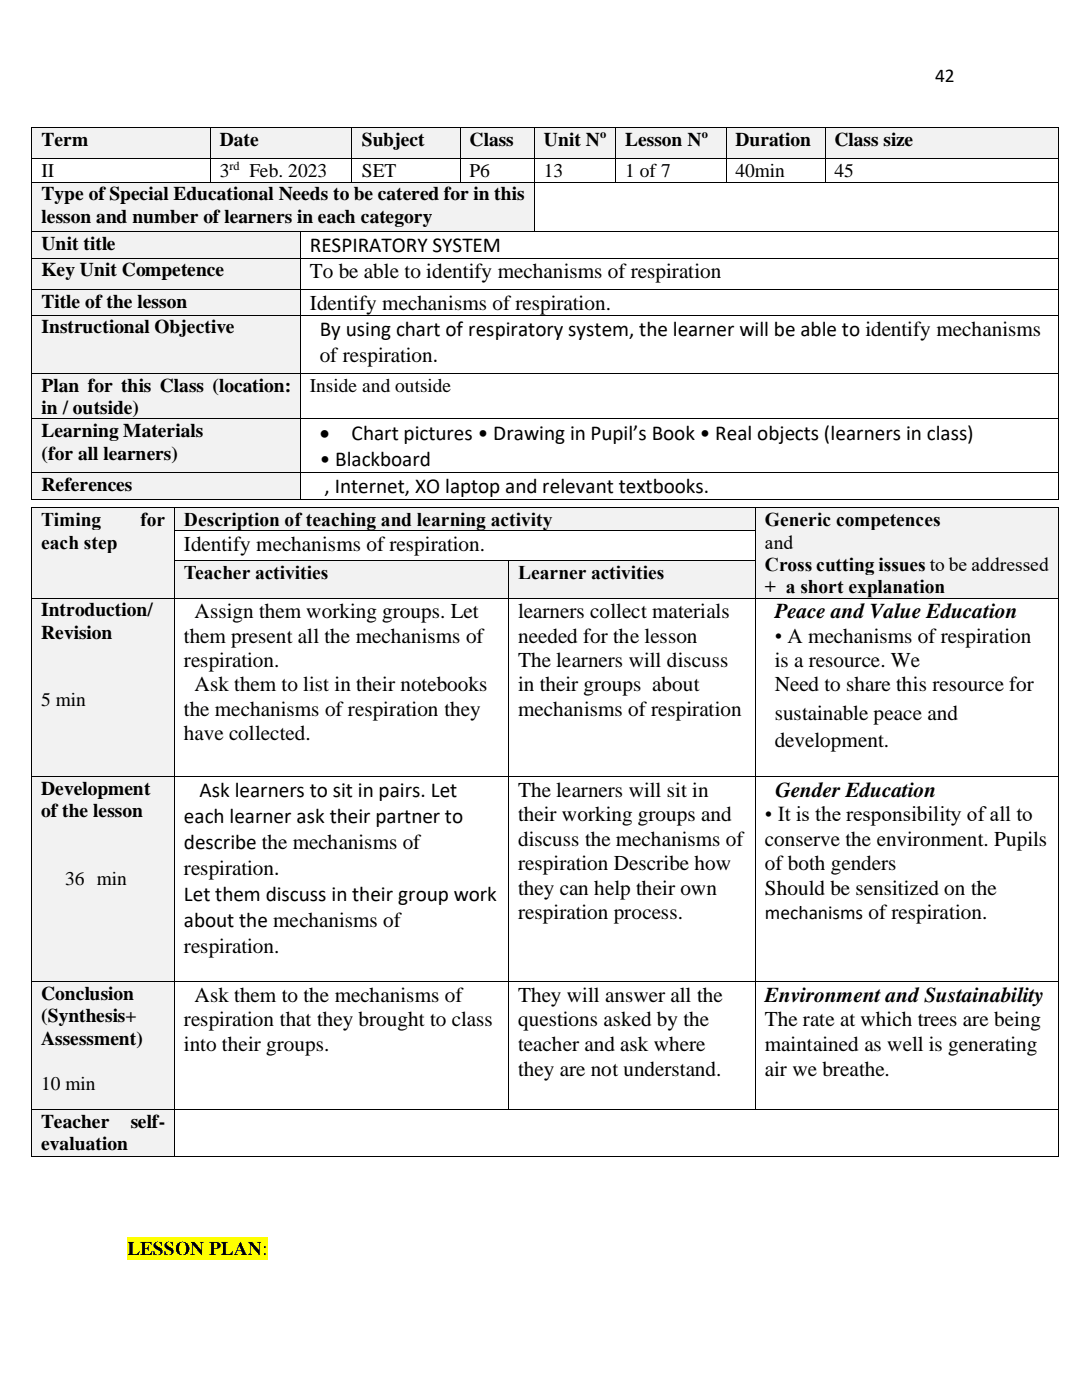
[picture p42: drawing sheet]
<svg xmlns="http://www.w3.org/2000/svg" width="216mm" height="279mm" viewBox="0 0 216 279" stroke-linecap="round" stroke-linejoin="round" font-family="sans-serif">
<defs><g id="words">
<g font-size="4.2">
<text x="61.9" y="50.3">RESPIRATORY SYSTEM</text>
<text x="61.9" y="55.6">To be able to identify mechanisms of respiration</text>
<text x="61.9" y="61.9">Identify mechanisms of respiration.</text>
<text x="63.8" y="67">By using chart of respiratory system, the learner will be able to identify mechanisms</text>
<text x="63.8" y="72.2">of respiration.</text>
<text x="63.8" y="87.9">•</text>
<text x="70.1" y="87.9">Chart pictures • Drawing in Pupil’s Book • Real objects (learners in class)</text>
<text x="63.8" y="93.1">• Blackboard</text>
<text x="64.8" y="98.5">, Internet, XO laptop and relevant textbooks.</text>
<text x="36.7" y="110">Identify mechanisms of respiration.</text>
<text x="38.8" y="123.4">Assign them working groups. Let</text>
<text x="103.4" y="123.4">learners collect materials</text>
<text x="154.6" y="123.4">Peace and Value Education</text>
<text x="36.7" y="128.3">them present all the mechanisms of</text>
<text x="103.4" y="128.3">needed for the lesson</text>
<text x="154.6" y="128.3">• A mechanisms of respiration</text>
<text x="36.7" y="133.1">respiration.</text>
<text x="38.8" y="138">Ask them to list in their notebooks</text>
<text x="103.4" y="133.1">The learners will discuss</text>
<text x="103.4" y="138">in their groups about</text>
<text x="154.6" y="133.1">is a resource. We</text>
<text x="154.6" y="138">Need to share this resource for</text>
<text x="36.7" y="142.9">the mechanisms of respiration they</text>
<text x="103.4" y="142.9">mechanisms of respiration</text>
<text x="154.6" y="143.6">sustainable peace and</text>
<text x="36.7" y="147.8">have collected.</text>
<text x="154.6" y="149.2">development.</text>
<text x="39.8" y="159.2">Ask learners to sit in pairs. Let</text>
<text x="103.4" y="159.1">The learners will sit in</text>
<text x="154.8" y="159.1">Gender Education</text>
<text x="36.7" y="164.3">each learner ask their partner to</text>
<text x="103.4" y="163.9">their working groups and</text>
<text x="152.6" y="163.9">• It is the responsibility of all to</text>
<text x="36.7" y="169.5">describe the mechanisms of</text>
<text x="103.4" y="168.9">discuss the mechanisms of</text>
<text x="103.4" y="173.7">respiration Describe how</text>
<text x="152.6" y="168.9">conserve the environment. Pupils</text>
<text x="152.6" y="173.7">of both genders</text>
<text x="36.7" y="174.7">respiration.</text>
<text x="36.7" y="179.8">Let them discuss in their group work</text>
<text x="103.4" y="178.6">they can help their own</text>
<text x="152.6" y="178.6">Should be sensitized on the</text>
<text x="36.7" y="185">about the mechanisms of</text>
<text x="103.4" y="183.4">respiration process.</text>
<text x="36.7" y="190.1">respiration.</text>
<text x="38.8" y="200">Ask them to the mechanisms of</text>
<text x="103.4" y="200">They will answer all the</text>
<text x="152.6" y="200">Environment and Sustainability</text>
<text x="36.7" y="204.9">respiration that they brought to class</text>
<text x="36.7" y="209.8">into their groups.</text>
<text x="103.4" y="204.9">questions asked by the</text>
<text x="103.4" y="209.8">teacher and ask where</text>
<text x="152.6" y="204.9">The rate at which trees are being</text>
<text x="152.6" y="209.8">maintained as well is generating</text>
<text x="103.4" y="214.6">they are not understand.</text>
<text x="152.6" y="214.6">air we breathe.</text>
</g>
<g font-size="3.9">
<text x="186.6" y="16.4">42</text>
<text x="8.3" y="29.2">Term</text>
<text x="43.9" y="29.2">Date</text>
<text x="72.2" y="29.2">Subject</text>
<text x="93.7" y="29.2">Class</text>
<text x="108.5" y="29.2">Unit N</text>
<text x="124.8" y="29.2">Lesson N</text>
<text x="146.7" y="29.2">Duration</text>
<text x="166.5" y="29.2">Class size</text>
<text x="8.3" y="35.4">II</text>
<text x="43.9" y="35.4">3</text>
<text x="49.8" y="35.4">Feb. 2023</text>
<text x="72.2" y="35.4">SET</text>
<text x="93.7" y="35.4">P6</text>
<text x="108.5" y="35.4">13</text>
<text x="124.8" y="35.4">1 of 7</text>
<text x="146.7" y="35.4">40min</text>
<text x="166.5" y="35.4">45</text>
<text x="8.3" y="40">Type of Special Educational Needs to be catered for in this</text>
<text x="8.3" y="44.5">lesson and number of learners in each category</text>
<text x="8.3" y="49.8">Unit title</text>
<text x="8.3" y="55.1">Key Unit Competence</text>
<text x="8.3" y="61.5">Title of the lesson</text>
<text x="8.3" y="66.5">Instructional Objective</text>
<text x="8.3" y="78.2">Plan for this Class (location:</text>
<text x="8.3" y="82.6">in / outside)</text>
<text x="61.9" y="78.2">Inside and outside</text>
<text x="8.3" y="87.3">Learning Materials</text>
<text x="8.3" y="91.8">(for all learners)</text>
<text x="8.3" y="98">References</text>
<text x="8.2" y="105">Timing</text>
<text x="28" y="105">for</text>
<text x="36.7" y="105">Description of teaching and learning activity</text>
<text x="152.6" y="105">Generic competences</text>
<text x="8.2" y="109.5">each step</text>
<text x="152.6" y="109.5">and</text>
<text x="152.6" y="113.9">Cross cutting issues to be addressed</text>
<text x="36.7" y="115.5">Teacher activities</text>
<text x="103.4" y="115.5">Learner activities</text>
<text x="152.6" y="118.4">+ a short explanation</text>
<text x="8.2" y="123">Introduction/</text>
<text x="8.2" y="127.5">Revision</text>
<text x="8.2" y="140.9">5 min</text>
<text x="8.2" y="158.7">Development</text>
<text x="8.2" y="163.1">of the lesson</text>
<text x="13" y="176.5">36 min</text>
<text x="152.6" y="183.4">mechanisms of respiration.</text>
<text x="8.2" y="199.6">Conclusion</text>
<text x="8.2" y="204.1">(Synthesis+</text>
<text x="8.2" y="208.6">Assessment)</text>
<text x="8.2" y="217.5">10 min</text>
<text x="8.2" y="225.1">Teacher</text>
<text x="26.1" y="225.1">self-</text>
<text x="8.2" y="229.5">evaluation</text>
<text x="25.4" y="250.5">LESSON PLAN:</text>
</g>
<g font-size="2.5">
<text x="119.7" y="27.6">o</text>
<text x="140" y="27.6">o</text>
<text x="45.8" y="34">rd</text>
</g>
</g></defs>
<g fill="#f2f2f2">
<path d="M6.4 25.6h35.4v6h-35.4z" fill-rule="evenodd"/>
<path d="M8.3 25.6h31.8v4.5h-31.8z" fill-rule="evenodd"/>
<path d="M42 25.6h28.1v6h-28.1z" fill-rule="evenodd"/>
<path d="M43.9 25.6h24.4v4.5h-24.4z" fill-rule="evenodd"/>
<path d="M70.3 25.6h21.5v6h-21.5z" fill-rule="evenodd"/>
<path d="M72.2 25.6h17.7v4.5h-17.7z" fill-rule="evenodd"/>
<path d="M91.9 25.6h14.6v6h-14.6z" fill-rule="evenodd"/>
<path d="M93.7 25.6h11v4.5h-11z" fill-rule="evenodd"/>
<path d="M106.7 25.6h16v6h-16z" fill-rule="evenodd"/>
<path d="M108.5 25.6h12.5v4.5h-12.5z" fill-rule="evenodd"/>
<path d="M122.9 25.6h21.9v6h-21.9z" fill-rule="evenodd"/>
<path d="M124.8 25.6h18.1v4.5h-18.1z" fill-rule="evenodd"/>
<path d="M145 25.6h19.6v6h-19.6z" fill-rule="evenodd"/>
<path d="M146.7 25.6h16v4.5h-16z" fill-rule="evenodd"/>
<path d="M164.7 25.6h46.4v6h-46.4z" fill-rule="evenodd"/>
<path d="M166.5 25.6h42.9v4.5h-42.9z" fill-rule="evenodd"/>
</g>
<g fill="#000">
<path d="M6.3 25.4h.1v.2h-.1z" fill-rule="evenodd"/>
<path d="M6.3 25.4h.1v.2h-.1z" fill-rule="evenodd"/>
<path d="M6.3 31.6h.1v.2h-.1z" fill-rule="evenodd"/>
<path d="M41.8 25.4h.2v.2h-.2z" fill-rule="evenodd"/>
<path d="M41.8 31.6h.2v.2h-.2z" fill-rule="evenodd"/>
<path d="M70.1 25.4h.2v.2h-.2z" fill-rule="evenodd"/>
<path d="M70.1 31.6h.2v.2h-.2z" fill-rule="evenodd"/>
<path d="M91.8 25.4h.1v.2h-.1z" fill-rule="evenodd"/>
<path d="M91.8 31.6h.1v.2h-.1z" fill-rule="evenodd"/>
<path d="M106.5 25.4h.2v.2h-.2z" fill-rule="evenodd"/>
<path d="M106.5 31.6h.2v.2h-.2z" fill-rule="evenodd"/>
<path d="M122.7 25.4h.2v.2h-.2z" fill-rule="evenodd"/>
<path d="M122.7 31.6h.2v.2h-.2z" fill-rule="evenodd"/>
<path d="M144.8 25.4h.2v.2h-.2z" fill-rule="evenodd"/>
<path d="M144.8 31.6h.2v.2h-.2z" fill-rule="evenodd"/>
<path d="M164.6 25.4h.1v.2h-.1z" fill-rule="evenodd"/>
<path d="M164.6 31.6h.1v.2h-.1z" fill-rule="evenodd"/>
<path d="M211.1 25.4h.2v.2h-.2z" fill-rule="evenodd"/>
<path d="M211.1 25.4h.2v.2h-.2z" fill-rule="evenodd"/>
<path d="M211.1 31.6h.2v.2h-.2z" fill-rule="evenodd"/>
</g>
<g fill="none" stroke="#000" stroke-width=".2">
<path d="M6.3 25.6v6M6.3 31.8v4.5M6.4 25.5h35.4M6.4 31.7h35.4M41.9 25.6v6M41.9 31.8v4.5M42 25.5h28.1M42 31.7h28.1M70.2 25.6v6M70.2 31.8v4.5M70.3 25.5h21.5M70.3 31.7h21.5"/>
<path d="M91.8 25.6v6M91.8 31.8v4.5M91.9 25.5h14.6M91.9 31.7h14.6M106.6 25.6v6M106.6 31.8v4.5M106.7 25.5h16M106.7 31.7h16M122.8 25.6v6M122.8 31.8v4.5M122.9 25.5h21.9M122.9 31.7h21.9"/>
<path d="M144.9 25.6v6M144.9 31.8v4.5M145 25.5h19.6M145 31.7h19.6M164.6 25.6v6M164.6 31.8v4.5M164.7 25.5h46.4M164.7 31.7h46.4M211.2 25.6v6M211.2 31.8v4.5"/>
</g>
<g fill="#f2f2f2">
<path d="M6.4 36.4h100.1v9.7h-100.1z" fill-rule="evenodd"/>
<path d="M8.3 36.4h96.4v4.4h-96.4z" fill-rule="evenodd"/>
<path d="M8.3 40.8h96.4v4.5h-96.4z" fill-rule="evenodd"/>
</g>
<g fill="#000">
<path d="M6.3 36.3h.1v.1h-.1z" fill-rule="evenodd"/>
<path d="M41.8 36.3h.2v.1h-.2z" fill-rule="evenodd"/>
<path d="M70.1 36.3h.2v.1h-.2z" fill-rule="evenodd"/>
<path d="M91.8 36.3h.1v.1h-.1z" fill-rule="evenodd"/>
<path d="M106.5 36.3h.2v.1h-.2z" fill-rule="evenodd"/>
<path d="M122.7 36.3h.2v.1h-.2z" fill-rule="evenodd"/>
<path d="M144.8 36.3h.2v.1h-.2z" fill-rule="evenodd"/>
<path d="M164.6 36.3h.1v.1h-.1z" fill-rule="evenodd"/>
<path d="M211.1 36.3h.2v.1h-.2z" fill-rule="evenodd"/>
</g>
<path d="M6.3 36.4v9.7M6.4 36.3h35.4M42 36.3h28.1M70.3 36.3h21.5M91.9 36.3h14.6M106.6 36.4v9.7M106.7 36.3h16M122.9 36.3h21.9M145 36.3h19.6M164.7 36.3h46.4M211.2 36.4v9.7" fill="none" stroke="#000" stroke-width=".2"/>
<g fill="#f2f2f2">
<path d="M6.4 46.2h53.5v5.2h-53.5z" fill-rule="evenodd"/>
<path d="M8.3 46.2h49.8v4.5h-49.8z" fill-rule="evenodd"/>
</g>
<g fill="#000">
<path d="M6.3 46.1h.1v.1h-.1z" fill-rule="evenodd"/>
<path d="M59.9 46.1h.2v.1h-.2z" fill-rule="evenodd"/>
<path d="M106.5 46.1h.2v.1h-.2z" fill-rule="evenodd"/>
<path d="M211.1 46.1h.2v.1h-.2z" fill-rule="evenodd"/>
</g>
<path d="M6.3 46.2v5.2M6.4 46.1h53.5M60 46.2v5.2M60.1 46.1h46.4M106.7 46.1h104.4M211.2 46.2v5.2" fill="none" stroke="#000" stroke-width=".2"/>
<g fill="#f2f2f2">
<path d="M6.4 51.6h53.5v6.2h-53.5z" fill-rule="evenodd"/>
<path d="M8.3 51.6h49.8v4.4h-49.8z" fill-rule="evenodd"/>
</g>
<g fill="#000">
<path d="M6.3 51.4h.1v.2h-.1z" fill-rule="evenodd"/>
<path d="M59.9 51.4h.2v.2h-.2z" fill-rule="evenodd"/>
<path d="M211.1 51.4h.2v.2h-.2z" fill-rule="evenodd"/>
</g>
<path d="M6.3 51.6v6.2M6.4 51.5h53.5M60 51.6v6.2M60.1 51.5h151M211.2 51.6v6.2" fill="none" stroke="#000" stroke-width=".2"/>
<g fill="#f2f2f2">
<path d="M6.4 58h53.5v4.8h-53.5z" fill-rule="evenodd"/>
<path d="M8.3 58h49.8v4.4h-49.8z" fill-rule="evenodd"/>
</g>
<g fill="#000">
<path d="M6.3 57.8h.1v.2h-.1z" fill-rule="evenodd"/>
<path d="M59.9 57.8h.2v.2h-.2z" fill-rule="evenodd"/>
<path d="M211.1 57.8h.2v.2h-.2z" fill-rule="evenodd"/>
</g>
<path d="M6.3 58v4.8M6.4 57.9h53.5M60 58v4.8M60.1 57.9h151M211.2 58v4.8" fill="none" stroke="#000" stroke-width=".2"/>
<g fill="#f2f2f2">
<path d="M6.4 63h53.5v11.4h-53.5z" fill-rule="evenodd"/>
<path d="M8.3 63h49.8v4.4h-49.8z" fill-rule="evenodd"/>
</g>
<g fill="#000">
<path d="M6.3 62.8h.1v.2h-.1z" fill-rule="evenodd"/>
<path d="M59.9 62.8h.2v.2h-.2z" fill-rule="evenodd"/>
<path d="M211.1 62.8h.2v.2h-.2z" fill-rule="evenodd"/>
</g>
<path d="M6.3 63v11.4M6.4 62.9h53.5M60 63v11.4M60.1 62.9h151M211.2 63v11.4" fill="none" stroke="#000" stroke-width=".2"/>
<g fill="#f2f2f2">
<path d="M6.4 74.6h53.5v8.9h-53.5z" fill-rule="evenodd"/>
<path d="M8.3 74.6h49.8v4.5h-49.8z" fill-rule="evenodd"/>
<path d="M8.3 79.1h49.8v4.4h-49.8z" fill-rule="evenodd"/>
</g>
<g fill="#000">
<path d="M6.3 74.4h.1v.2h-.1z" fill-rule="evenodd"/>
<path d="M59.9 74.4h.2v.2h-.2z" fill-rule="evenodd"/>
<path d="M211.1 74.4h.2v.2h-.2z" fill-rule="evenodd"/>
</g>
<path d="M6.3 74.6v8.9M6.4 74.5h53.5M60 74.6v8.9M60.1 74.5h151M211.2 74.6v8.9" fill="none" stroke="#000" stroke-width=".2"/>
<g fill="#f2f2f2">
<path d="M6.4 83.6h53.5v10.6h-53.5z" fill-rule="evenodd"/>
<path d="M8.3 83.6h49.8v4.5h-49.8z" fill-rule="evenodd"/>
<path d="M8.3 88.1h49.8v4.5h-49.8z" fill-rule="evenodd"/>
</g>
<g fill="#000">
<path d="M6.3 83.5h.1v.1h-.1z" fill-rule="evenodd"/>
<path d="M59.9 83.5h.2v.1h-.2z" fill-rule="evenodd"/>
<path d="M211.1 83.5h.2v.1h-.2z" fill-rule="evenodd"/>
</g>
<path d="M6.3 83.6v10.6M6.4 83.5h53.5M60 83.6v10.6M60.1 83.5h151M211.2 83.6v10.6" fill="none" stroke="#000" stroke-width=".2"/>
<g fill="#f2f2f2">
<path d="M6.4 94.4h53.5v5.2h-53.5z" fill-rule="evenodd"/>
<path d="M8.3 94.4h49.8v4.5h-49.8z" fill-rule="evenodd"/>
</g>
<g fill="#000">
<path d="M6.3 94.2h.1v.2h-.1z" fill-rule="evenodd"/>
<path d="M6.3 99.6h.1v.2h-.1z" fill-rule="evenodd"/>
<path d="M6.3 99.6h.1v.2h-.1z" fill-rule="evenodd"/>
<path d="M59.9 94.2h.2v.2h-.2z" fill-rule="evenodd"/>
<path d="M59.9 99.6h.2v.2h-.2z" fill-rule="evenodd"/>
<path d="M211.1 94.2h.2v.2h-.2z" fill-rule="evenodd"/>
<path d="M211.1 99.6h.2v.2h-.2z" fill-rule="evenodd"/>
<path d="M211.1 99.6h.2v.2h-.2z" fill-rule="evenodd"/>
</g>
<path d="M6.3 94.4v5.2M6.4 94.3h53.5M6.4 99.7h53.5M60 94.4v5.2M60.1 94.3h151M60.1 99.7h151M211.2 94.4v5.2" fill="none" stroke="#000" stroke-width=".2"/>
<path d="M25.4 246.8h28v4.5h-28z" fill-rule="evenodd" fill="#ff0"/>
<g fill="#f2f2f2">
<path d="M6.4 101.5h28.4v17.8h-28.4z" fill-rule="evenodd"/>
<path d="M8.2 101.5h24.7v4.4h-24.7z" fill-rule="evenodd"/>
<path d="M8.2 105.9h24.7v4.5h-24.7z" fill-rule="evenodd"/>
<path d="M8.2 110.4h24.7v4.4h-24.7z" fill-rule="evenodd"/>
<path d="M8.2 114.8h24.7v4.5h-24.7z" fill-rule="evenodd"/>
<path d="M34.9 101.5h115.8v4.4h-115.8z" fill-rule="evenodd"/>
<path d="M36.7 101.5h112.1v4.4h-112.1z" fill-rule="evenodd"/>
<path d="M150.9 101.5h60.1v17.8h-60.1z" fill-rule="evenodd"/>
<path d="M152.6 101.5h56.6v4.4h-56.6z" fill-rule="evenodd"/>
<path d="M152.6 105.9h56.6v4.5h-56.6z" fill-rule="evenodd"/>
<path d="M152.6 110.4h56.6v4.4h-56.6z" fill-rule="evenodd"/>
<path d="M152.6 114.8h56.6v4.5h-56.6z" fill-rule="evenodd"/>
</g>
<g fill="#000">
<path d="M6.3 101.3h.1v.2h-.1z" fill-rule="evenodd"/>
<path d="M6.3 101.3h.1v.2h-.1z" fill-rule="evenodd"/>
<path d="M6.3 105.9h.1v.1h-.1z" fill-rule="evenodd"/>
<path d="M34.8 101.3h.1v.2h-.1z" fill-rule="evenodd"/>
<path d="M34.8 105.9h.1v.1h-.1z" fill-rule="evenodd"/>
<path d="M150.7 101.3h.2v.2h-.2z" fill-rule="evenodd"/>
<path d="M150.7 105.9h.2v.1h-.2z" fill-rule="evenodd"/>
<path d="M211 101.3h.2v.2h-.2z" fill-rule="evenodd"/>
<path d="M211 101.3h.2v.2h-.2z" fill-rule="evenodd"/>
<path d="M211 105.9h.2v.1h-.2z" fill-rule="evenodd"/>
</g>
<path d="M6.3 101.5v4.4M6.3 106v5.8M6.4 101.4h28.4M34.9 101.5v4.4M34.9 106v5.8M34.9 101.4h115.8M34.9 106h115.8M150.8 101.5v4.4M150.8 106v5.8M150.9 101.4h60.1M211.1 101.5v4.4M211.1 106v5.8" fill="none" stroke="#000" stroke-width=".2"/>
<g fill="#f2f2f2">
<path d="M34.9 112h66.6v7.3h-66.6z" fill-rule="evenodd"/>
<path d="M36.7 112h62.9v4.4h-62.9z" fill-rule="evenodd"/>
<path d="M101.6 112h49.1v7.3h-49.1z" fill-rule="evenodd"/>
<path d="M103.4 112h45.4v4.4h-45.4z" fill-rule="evenodd"/>
</g>
<g fill="#000">
<path d="M6.3 111.8h.1v.2h-.1z" fill-rule="evenodd"/>
<path d="M34.8 111.8h.1v.2h-.1z" fill-rule="evenodd"/>
<path d="M101.5 111.8h.1v.2h-.1z" fill-rule="evenodd"/>
<path d="M150.7 111.8h.2v.2h-.2z" fill-rule="evenodd"/>
<path d="M211 111.8h.2v.2h-.2z" fill-rule="evenodd"/>
</g>
<path d="M6.3 112v7.3M34.9 112v7.3M34.9 111.9h66.6M101.6 112v7.3M101.6 111.9h49.1M150.8 112v7.3M211.1 112v7.3" fill="none" stroke="#000" stroke-width=".2"/>
<g fill="#f2f2f2">
<path d="M6.4 119.5h28.4v35.4h-28.4z" fill-rule="evenodd"/>
<path d="M8.2 119.5h24.7v4.4h-24.7z" fill-rule="evenodd"/>
<path d="M8.2 123.9h24.7v4.5h-24.7z" fill-rule="evenodd"/>
<path d="M8.2 128.4h24.7v4.5h-24.7z" fill-rule="evenodd"/>
<path d="M8.2 132.9h24.7v4.4h-24.7z" fill-rule="evenodd"/>
<path d="M8.2 137.3h24.7v4.5h-24.7z" fill-rule="evenodd"/>
</g>
<g fill="#000">
<path d="M6.3 119.3h.1v.2h-.1z" fill-rule="evenodd"/>
<path d="M34.8 119.3h.1v.2h-.1z" fill-rule="evenodd"/>
<path d="M101.5 119.3h.1v.2h-.1z" fill-rule="evenodd"/>
<path d="M150.7 119.3h.2v.2h-.2z" fill-rule="evenodd"/>
<path d="M211 119.3h.2v.2h-.2z" fill-rule="evenodd"/>
</g>
<path d="M6.3 119.5v35.4M6.4 119.4h28.4M34.9 119.5v35.4M34.9 119.4h66.6M101.6 119.5v35.4M101.6 119.4h49.1M150.8 119.5v35.4M150.9 119.4h60.1M211.1 119.5v35.4" fill="none" stroke="#000" stroke-width=".2"/>
<g fill="#f2f2f2">
<path d="M6.4 155.1h28.4v40.8h-28.4z" fill-rule="evenodd"/>
<path d="M8.2 155.1h24.7v4.5h-24.7z" fill-rule="evenodd"/>
<path d="M8.2 159.6h24.7v4.4h-24.7z" fill-rule="evenodd"/>
<path d="M8.2 164h24.7v4.5h-24.7z" fill-rule="evenodd"/>
<path d="M8.2 168.5h24.7v4.5h-24.7z" fill-rule="evenodd"/>
<path d="M8.2 173h24.7v4.4h-24.7z" fill-rule="evenodd"/>
</g>
<g fill="#000">
<path d="M6.3 154.9h.1v.2h-.1z" fill-rule="evenodd"/>
<path d="M34.8 154.9h.1v.2h-.1z" fill-rule="evenodd"/>
<path d="M101.5 154.9h.1v.2h-.1z" fill-rule="evenodd"/>
<path d="M150.7 154.9h.2v.2h-.2z" fill-rule="evenodd"/>
<path d="M211 154.9h.2v.2h-.2z" fill-rule="evenodd"/>
</g>
<path d="M6.3 155.1v40.8M6.4 155h28.4M34.9 155.1v40.8M34.9 155h66.6M101.6 155.1v40.8M101.6 155h49.1M150.8 155.1v40.8M150.9 155h60.1M211.1 155.1v40.8" fill="none" stroke="#000" stroke-width=".2"/>
<g fill="#f2f2f2">
<path d="M6.4 196h28.4v25.3h-28.4z" fill-rule="evenodd"/>
<path d="M8.2 196h24.7v4.5h-24.7z" fill-rule="evenodd"/>
<path d="M8.2 200.5h24.7v4.4h-24.7z" fill-rule="evenodd"/>
<path d="M8.2 204.9h24.7v4.5h-24.7z" fill-rule="evenodd"/>
<path d="M8.2 209.4h24.7v4.5h-24.7z" fill-rule="evenodd"/>
<path d="M8.2 213.9h24.7v4.5h-24.7z" fill-rule="evenodd"/>
</g>
<g fill="#000">
<path d="M6.3 195.9h.1v.1h-.1z" fill-rule="evenodd"/>
<path d="M34.8 195.9h.1v.1h-.1z" fill-rule="evenodd"/>
<path d="M101.5 195.9h.1v.1h-.1z" fill-rule="evenodd"/>
<path d="M150.7 195.9h.2v.1h-.2z" fill-rule="evenodd"/>
<path d="M211 195.9h.2v.1h-.2z" fill-rule="evenodd"/>
</g>
<path d="M6.3 196v25.3M6.4 195.9h28.4M34.9 196v25.3M34.9 195.9h66.6M101.6 196v25.3M101.6 195.9h49.1M150.8 196v25.3M150.9 195.9h60.1M211.1 196v25.3" fill="none" stroke="#000" stroke-width=".2"/>
<g fill="#f2f2f2">
<path d="M6.4 221.4h28.4v9.4h-28.4z" fill-rule="evenodd"/>
<path d="M8.2 221.4h24.7v4.5h-24.7z" fill-rule="evenodd"/>
<path d="M8.2 225.9h24.7v4.4h-24.7z" fill-rule="evenodd"/>
</g>
<g fill="#000">
<path d="M6.3 221.3h.1v.1h-.1z" fill-rule="evenodd"/>
<path d="M6.3 230.8h.1v.2h-.1z" fill-rule="evenodd"/>
<path d="M6.3 230.8h.1v.2h-.1z" fill-rule="evenodd"/>
<path d="M34.8 221.3h.1v.1h-.1z" fill-rule="evenodd"/>
<path d="M34.8 230.8h.1v.2h-.1z" fill-rule="evenodd"/>
<path d="M101.5 221.3h.1v.1h-.1z" fill-rule="evenodd"/>
<path d="M150.7 221.3h.2v.1h-.2z" fill-rule="evenodd"/>
<path d="M211 221.3h.2v.1h-.2z" fill-rule="evenodd"/>
<path d="M211 230.8h.2v.2h-.2z" fill-rule="evenodd"/>
<path d="M211 230.8h.2v.2h-.2z" fill-rule="evenodd"/>
</g>
<path d="M6.3 221.4v9.4M6.4 221.4h28.4M6.4 230.9h28.4M34.9 221.4v9.4M34.9 221.4h66.6M34.9 230.9h176.1M101.6 221.4h49.1M150.9 221.4h60.1M211.1 221.4v9.4" fill="none" stroke="#000" stroke-width=".2"/>
<use href="#words"/>
</svg>
